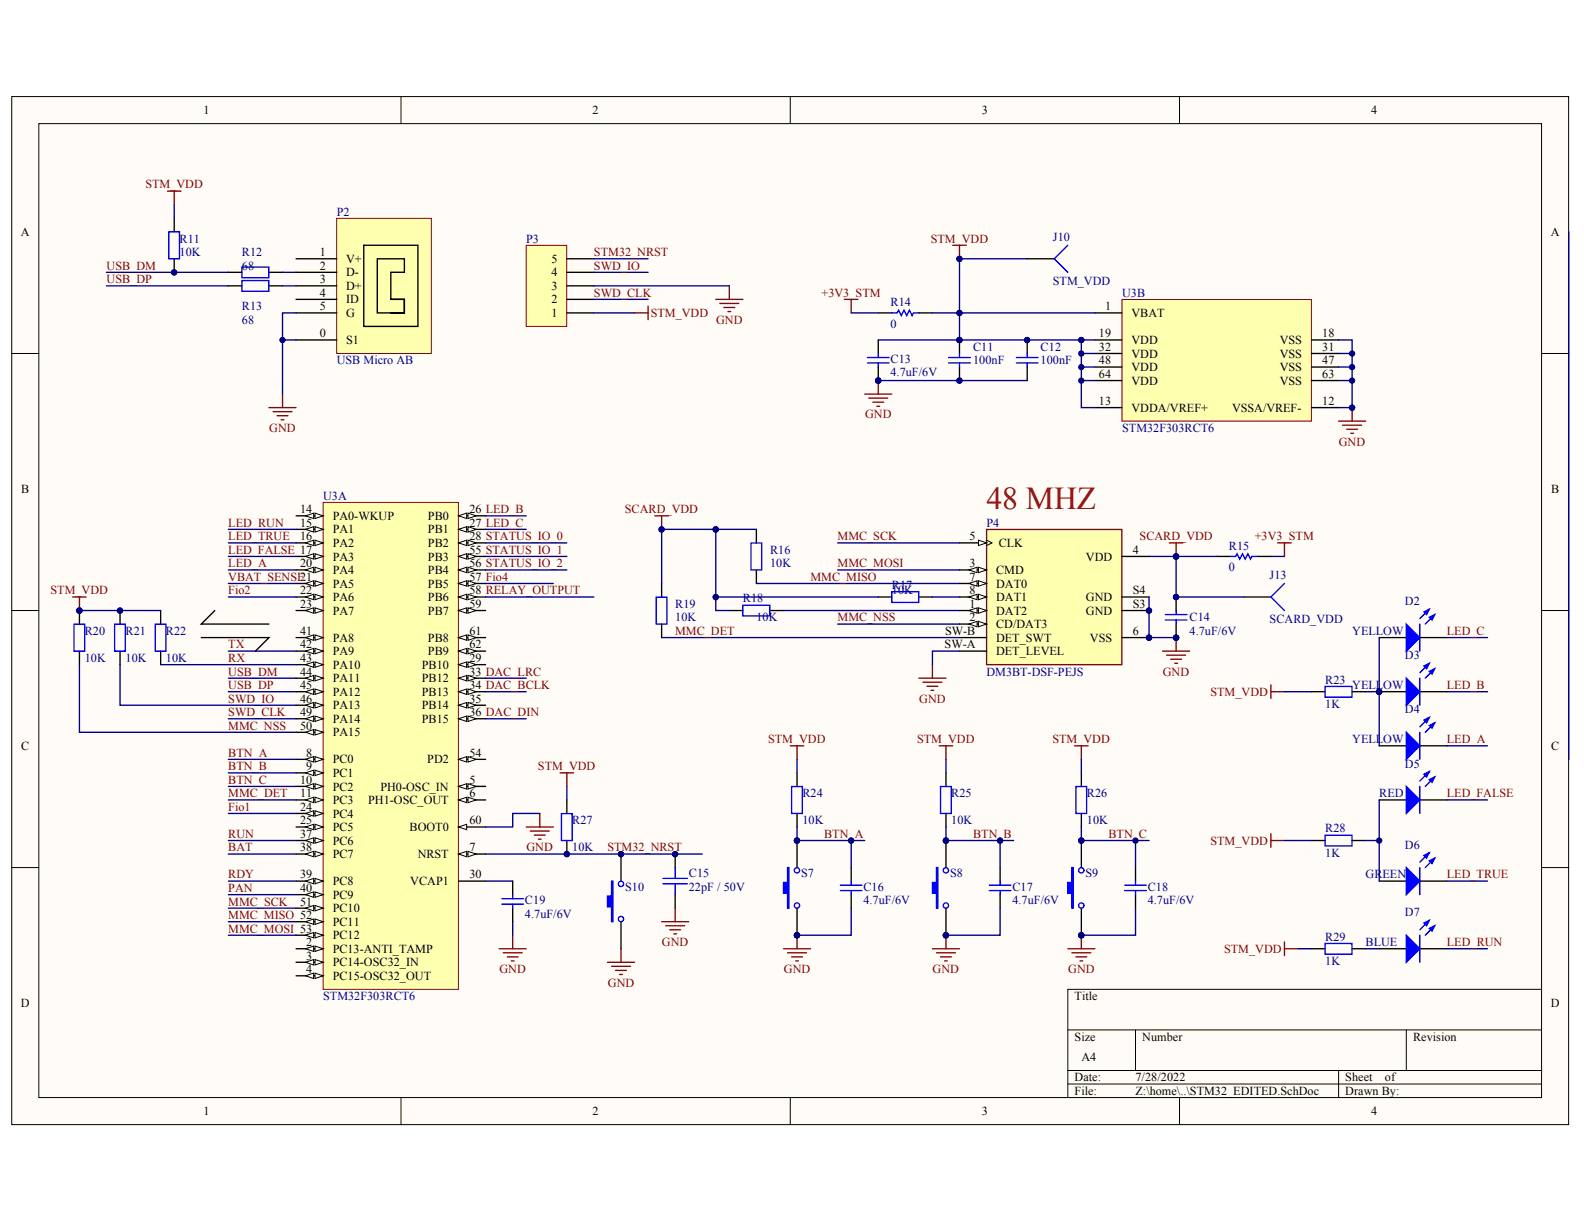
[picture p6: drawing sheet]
<svg xmlns="http://www.w3.org/2000/svg" width="279mm" height="216mm" viewBox="0 0 279 216" stroke-linecap="round" stroke-linejoin="round" font-family="sans-serif">
<defs><g id="words">
<text font-size="5.6" fill="#c00000" x="174" y="89.8">48 MHZ</text>
<g font-size="2.2">
<text x="35.9" y="20.1">1</text>
<text x="104.5" y="20.1">2</text>
<text x="173.2" y="20.1">3</text>
<text x="241.9" y="20.1">4</text>
<text x="3.7" y="41.6">A</text>
<text x="273.5" y="41.6">A</text>
<text x="56.4" y="45.2">1</text>
<text x="56.4" y="47.6">2</text>
<text x="61" y="46.4">V+</text>
<text x="97.3" y="46.4">5</text>
<text x="56.4" y="49.9">3</text>
<text x="56.4" y="52.4">4</text>
<text x="61" y="48.8">D-</text>
<text x="61" y="51.1">D+</text>
<text x="61" y="53.5">ID</text>
<text x="97.3" y="53.5">2</text>
<text x="97.3" y="51.1">3</text>
<text x="97.3" y="48.8">4</text>
<text x="56.4" y="59.5">0</text>
<text x="56.4" y="54.7">5</text>
<text x="61" y="55.9">G</text>
<text x="97.3" y="55.9">1</text>
<text x="193.8" y="59.5">19</text>
<text x="194.9" y="54.7">1</text>
<text x="199.6" y="55.9">VBAT</text>
<text x="233.2" y="59.5">18</text>
<text x="61" y="60.7">S1</text>
<text x="193.8" y="61.9">32</text>
<text x="193.8" y="64.3">48</text>
<text x="199.6" y="60.7">VDD</text>
<text x="199.6" y="63.1">VDD</text>
<text x="199.6" y="65.5">VDD</text>
<text x="225.7" y="60.7">VSS</text>
<text x="225.7" y="63.1">VSS</text>
<text x="225.7" y="65.5">VSS</text>
<text x="233.2" y="61.9">31</text>
<text x="233.2" y="64.3">47</text>
<text x="193.8" y="71.4">13</text>
<text x="193.8" y="66.7">64</text>
<text x="199.6" y="67.8">VDD</text>
<text x="225.7" y="67.8">VSS</text>
<text x="233.2" y="71.4">12</text>
<text x="233.2" y="66.7">63</text>
<text x="199.6" y="72.6">VDDA/VREF+</text>
<text x="217.3" y="72.6">VSSA/VREF-</text>
<text x="3.8" y="86.9">B</text>
<text x="273.6" y="86.9">B</text>
<text x="52.9" y="90.5">14</text>
<text x="52.9" y="92.9">15</text>
<text x="52.9" y="95.3">16</text>
<text x="58.7" y="91.7">PA0-WKUP</text>
<text x="58.7" y="94.1">PA1</text>
<text x="75.5" y="91.7">PB0</text>
<text x="75.5" y="94.1">PB1</text>
<text x="82.8" y="90.5">26 LED_B</text>
<text x="82.8" y="92.9">27 LED_C</text>
<text x="82.8" y="95.3">28 STATUS_IO_0</text>
<text x="171" y="95.3">5</text>
<text x="52.9" y="100.1">20</text>
<text x="58.7" y="96.5">PA2</text>
<text x="58.7" y="98.9">PA3</text>
<text x="58.7" y="101.3">PA4</text>
<text x="75.5" y="96.5">PB2</text>
<text x="75.5" y="98.9">PB3</text>
<text x="75.5" y="101.3">PB4</text>
<text x="82.8" y="97.7">55 STATUS_IO_1</text>
<text x="82.8" y="100.1">56 STATUS_IO_2</text>
<text x="171" y="100.1">3</text>
<text x="175.7" y="101.3">CMD</text>
<text x="176.2" y="96.5">CLK</text>
<text x="191.5" y="98.9">VDD</text>
<text x="199.8" y="97.7">4</text>
<text x="52.9" y="104.8">22</text>
<text x="52.9" y="107.2">23</text>
<text x="58.7" y="103.6">PA5</text>
<text x="58.7" y="106">PA6</text>
<text x="75.5" y="103.6">PB5</text>
<text x="75.5" y="106">PB6</text>
<text x="82.8" y="102.5">57 Fio4</text>
<text x="82.8" y="104.8">58 RELAY_OUTPUT</text>
<text x="82.8" y="107.2">59</text>
<text x="171" y="102.5">7</text>
<text x="171" y="104.8">8</text>
<text x="171" y="107.2">1</text>
<text x="175.7" y="103.6">DAT0</text>
<text x="175.7" y="106">DAT1</text>
<text x="191.5" y="106">GND</text>
<text x="199.8" y="107.2">S3</text>
<text x="199.8" y="104.8">S4</text>
<text x="52.9" y="112">41</text>
<text x="58.7" y="108.4">PA7</text>
<text x="58.7" y="113.2">PA8</text>
<text x="75.5" y="108.4">PB7</text>
<text x="75.5" y="113.2">PB8</text>
<text x="82.8" y="112">61</text>
<text x="166.7" y="112">SW-B</text>
<text x="171" y="109.6">2</text>
<text x="175.7" y="108.4">DAT2</text>
<text x="175.7" y="110.8">CD/DAT3</text>
<text x="175.7" y="113.2">DET_SWT</text>
<text x="191.5" y="108.4">GND</text>
<text x="192.3" y="113.2">VSS</text>
<text x="199.8" y="112">6</text>
<text x="52.9" y="114.4">42</text>
<text x="52.9" y="116.8">43</text>
<text x="52.9" y="119.2">44</text>
<text x="58.7" y="115.6">PA9</text>
<text x="58.7" y="118">PA10</text>
<text x="74.4" y="118">PB10</text>
<text x="75.5" y="115.6">PB9</text>
<text x="82.8" y="116.8">29</text>
<text x="82.8" y="119.2">33 DAC_LRC</text>
<text x="82.8" y="114.4">62</text>
<text x="166.6" y="114.4">SW-A</text>
<text x="175.7" y="115.6">DET_LEVEL</text>
<text x="52.9" y="121.5">45</text>
<text x="52.9" y="123.9">46</text>
<text x="58.7" y="120.4">PA11</text>
<text x="58.7" y="122.7">PA12</text>
<text x="58.7" y="125.1">PA13</text>
<text x="74.4" y="120.4">PB12</text>
<text x="74.4" y="122.7">PB13</text>
<text x="74.4" y="125.1">PB14</text>
<text x="82.8" y="121.5">34 DAC_BCLK</text>
<text x="82.8" y="123.9">35</text>
<text x="52.9" y="126.3">49</text>
<text x="52.9" y="128.7">50</text>
<text x="58.7" y="127.5">PA14</text>
<text x="58.7" y="129.9">PA15</text>
<text x="74.4" y="127.5">PB15</text>
<text x="82.8" y="126.3">36 DAC_DIN</text>
<text x="3.8" y="132.3">C</text>
<text x="54" y="133.5">8</text>
<text x="54" y="135.9">9</text>
<text x="58.7" y="134.7">PC0</text>
<text x="58.7" y="137">PC1</text>
<text x="75.4" y="134.7">PD2</text>
<text x="82.8" y="133.5">54</text>
<text x="273.6" y="132.3">C</text>
<text x="52.9" y="138.3">10</text>
<text x="52.9" y="140.6">11</text>
<text x="52.9" y="143">24</text>
<text x="58.7" y="139.4">PC2</text>
<text x="58.7" y="141.8">PC3</text>
<text x="64.9" y="141.8">PH1-OSC_OUT</text>
<text x="67.1" y="139.4">PH0-OSC_IN</text>
<text x="82.8" y="138.3">5</text>
<text x="82.8" y="140.6">6</text>
<text x="52.9" y="145.4">25</text>
<text x="52.9" y="147.8">37</text>
<text x="58.7" y="144.2">PC4</text>
<text x="58.7" y="146.6">PC5</text>
<text x="58.7" y="149">PC6</text>
<text x="72.2" y="146.6">BOOT0</text>
<text x="82.8" y="145.4">60</text>
<text x="52.9" y="150.2">38</text>
<text x="52.9" y="154.9">39</text>
<text x="58.7" y="151.4">PC7</text>
<text x="73.7" y="151.4">NRST</text>
<text x="82.8" y="150.2">7</text>
<text x="82.8" y="154.9">30</text>
<text x="52.9" y="157.3">40</text>
<text x="52.9" y="159.7">51</text>
<text x="58.7" y="156.2">PC8</text>
<text x="58.7" y="158.5">PC9</text>
<text x="58.7" y="160.9">PC10</text>
<text x="72.4" y="156.2">VCAP1</text>
<text x="54" y="166.9">2</text>
<text x="58.7" y="163.3">PC11</text>
<text x="58.7" y="165.7">PC12</text>
<text x="54" y="169.3">3</text>
<text x="54" y="171.6">4</text>
<text x="58.7" y="168.1">PC13-ANTI_TAMP</text>
<text x="58.7" y="170.5">PC14-OSC32_IN</text>
<text x="58.7" y="172.8">PC15-OSC32_OUT</text>
<text x="3.7" y="177.6">D</text>
<text x="189.6" y="176.4">Title</text>
<text x="273.5" y="177.6">D</text>
<text x="189.6" y="183.6">Size</text>
<text x="201.5" y="183.6">Number</text>
<text x="249.3" y="183.6">Revision</text>
<text x="189.6" y="190.7">Date:</text>
<text x="190.7" y="187.2">A4</text>
<text x="200.3" y="190.7">7/28/2022</text>
<text x="237.3" y="190.7">Sheet</text>
<text x="244.3" y="190.7">of</text>
<text x="35.9" y="196.7">1</text>
<text x="104.5" y="196.7">2</text>
<text x="173.2" y="196.7">3</text>
<text x="189.6" y="193.1">File:</text>
<text x="200.3" y="193.1">Z:\home\..\STM32_EDITED.SchDoc</text>
<text x="237.3" y="193.1">Drawn By:</text>
<text x="241.9" y="196.7">4</text>
</g>
<g font-size="2.2" fill="#800000">
<text x="25.6" y="33.2">STM_VDD</text>
<text x="18.8" y="47.6">USB_DM</text>
<text x="104.8" y="45.2">STM32_NRST</text>
<text x="104.8" y="47.6">SWD_IO</text>
<text x="164.2" y="42.8">STM_VDD</text>
<text x="18.8" y="49.9">USB_DP</text>
<text x="104.8" y="52.4">SWD_CLK</text>
<text x="144.9" y="52.4">+3V3_STM</text>
<text x="114.8" y="55.9">STM_VDD</text>
<text x="126.3" y="57.1">GND</text>
<text x="47.5" y="76.2">GND</text>
<text x="152.6" y="73.8">GND</text>
<text x="236.2" y="78.6">GND</text>
<text x="40.3" y="92.9">LED_RUN</text>
<text x="40.3" y="95.3">LED_TRUE</text>
<text x="110.2" y="90.5">SCARD_VDD</text>
<text x="147.7" y="95.3">MMC_SCK</text>
<text x="201" y="95.3">SCARD_VDD</text>
<text x="221.3" y="95.3">+3V3_STM</text>
<text x="40.3" y="97.7">LED_FALSE 17</text>
<text x="40.3" y="100.1">LED_A</text>
<text x="147.7" y="100.1">MMC_MOSI</text>
<text x="8.9" y="104.8">STM_VDD</text>
<text x="40.3" y="102.5">VBAT_SENSE21</text>
<text x="40.3" y="104.8">Fio2</text>
<text x="143" y="102.5">MMC_MISO</text>
<text x="119.1" y="112">MMC_DET</text>
<text x="147.7" y="109.6">MMC_NSS</text>
<text x="255.2" y="112">LED_C</text>
<text x="40.3" y="119.2">USB_DM</text>
<text x="40.3" y="114.4">TX</text>
<text x="40.3" y="116.8">RX</text>
<text x="205.1" y="119.2">GND</text>
<text x="40.3" y="121.5">USB_DP</text>
<text x="40.3" y="123.9">SWD_IO</text>
<text x="162.1" y="123.9">GND</text>
<text x="213.5" y="122.7">STM_VDD</text>
<text x="255.2" y="121.5">LED_B</text>
<text x="40.3" y="128.7">MMC_NSS</text>
<text x="40.3" y="126.3">SWD_CLK</text>
<text x="135.5" y="131.1">STM_VDD</text>
<text x="161.8" y="131.1">STM_VDD</text>
<text x="185.6" y="131.1">STM_VDD</text>
<text x="255.2" y="131.1">LED_A</text>
<text x="40.3" y="133.5">BTN_A</text>
<text x="40.3" y="135.9">BTN_B</text>
<text x="94.9" y="135.9">STM_VDD</text>
<text x="40.3" y="138.3">BTN_C</text>
<text x="40.3" y="140.6">MMC_DET</text>
<text x="40.3" y="143">Fio1</text>
<text x="255.2" y="140.6">LED_FALSE</text>
<text x="40.3" y="147.8">RUN</text>
<text x="145.4" y="147.8">BTN_A</text>
<text x="171.6" y="147.8">BTN_B</text>
<text x="195.5" y="147.8">BTN_C</text>
<text x="213.5" y="149">STM_VDD</text>
<text x="40.3" y="154.9">RDY</text>
<text x="40.3" y="150.2">BAT</text>
<text x="92.9" y="150.2">GND</text>
<text x="107.1" y="150.2">STM32_NRST</text>
<text x="255.2" y="154.9">LED_TRUE</text>
<text x="40.3" y="159.7">MMC_SCK</text>
<text x="40.3" y="157.3">PAN</text>
<text x="40.3" y="162.1">MMC_MISO 52</text>
<text x="40.3" y="164.5">MMC_MOSI 53</text>
<text x="116.8" y="166.9">GND</text>
<text x="255.2" y="166.9">LED_RUN</text>
<text x="88.1" y="171.6">GND</text>
<text x="138.3" y="171.6">GND</text>
<text x="164.5" y="171.6">GND</text>
<text x="188.4" y="171.6">GND</text>
<text x="215.9" y="168.1">STM_VDD</text>
<text x="107.2" y="174.1">GND</text>
</g>
<g font-size="2.2" fill="#000080">
<text x="59.4" y="38">P2</text>
<text x="31.7" y="45.2">10K</text>
<text x="31.7" y="42.8">R11</text>
<text x="42.7" y="47.6">68</text>
<text x="42.7" y="45.2">R12</text>
<text x="92.8" y="42.8">P3</text>
<text x="185.7" y="42.6">J10</text>
<text x="157.1" y="54">R14</text>
<text x="185.7" y="50.2">STM_VDD</text>
<text x="197.9" y="52.4">U3B</text>
<text x="42.7" y="57.1">68</text>
<text x="42.7" y="54.7">R13</text>
<text x="157.1" y="57.8">0</text>
<text x="59.4" y="64.3">USB Micro AB</text>
<text x="157.1" y="64">C13</text>
<text x="171.6" y="64.3">100nF</text>
<text x="171.6" y="61.9">C11</text>
<text x="183.6" y="64.3">100nF</text>
<text x="183.6" y="61.9">C12</text>
<text x="157.1" y="66.4">4.7uF/6V</text>
<text x="197.9" y="76.2">STM32F303RCT6</text>
<text x="57" y="88.1">U3A</text>
<text x="174" y="92.9">P4</text>
<text x="135.8" y="100.1">10K</text>
<text x="135.8" y="97.7">R16</text>
<text x="216.8" y="97">R15</text>
<text x="216.8" y="100.8">0</text>
<text x="119.1" y="107.2">R19</text>
<text x="131" y="106.3">R18</text>
<text x="157.3" y="104.8">10K</text>
<text x="157.3" y="103.9">R17</text>
<text x="223.9" y="102.2">J13</text>
<text x="247.8" y="106.8">D2</text>
<text x="15" y="112">R20</text>
<text x="22.1" y="112">R21</text>
<text x="29.3" y="112">R22</text>
<text x="119.1" y="109.6">10K</text>
<text x="133.4" y="109.6">10K</text>
<text x="209.8" y="112">4.7uF/6V</text>
<text x="209.8" y="109.6">C14</text>
<text x="223.9" y="109.8">SCARD_VDD</text>
<text x="238.5" y="112">YELLOW</text>
<text x="15" y="116.8">10K</text>
<text x="22.1" y="116.8">10K</text>
<text x="29.3" y="116.8">10K</text>
<text x="174" y="119.2">DM3BT-DSF-PEJS</text>
<text x="247.8" y="116.3">D3</text>
<text x="233.7" y="124.9">1K</text>
<text x="233.7" y="120.6">R23</text>
<text x="238.5" y="121.5">YELLOW</text>
<text x="247.8" y="125.8">D4</text>
<text x="238.5" y="131.1">YELLOW</text>
<text x="247.8" y="135.4">D5</text>
<text x="141.5" y="140.6">R24</text>
<text x="167.8" y="140.6">R25</text>
<text x="191.7" y="140.6">R26</text>
<text x="243.3" y="140.6">RED</text>
<text x="100.9" y="145.4">R27</text>
<text x="141.5" y="145.4">10K</text>
<text x="167.8" y="145.4">10K</text>
<text x="191.7" y="145.4">10K</text>
<text x="233.7" y="146.8">R28</text>
<text x="247.8" y="149.7">D6</text>
<text x="100.9" y="150.2">10K</text>
<text x="121.5" y="154.7">C15</text>
<text x="141.3" y="154.7">S7</text>
<text x="167.6" y="154.7">S8</text>
<text x="191.5" y="154.7">S9</text>
<text x="233.7" y="151.1">1K</text>
<text x="240.9" y="154.9">GREEN</text>
<text x="92.6" y="159.5">C19</text>
<text x="92.6" y="161.9">4.7uF/6V</text>
<text x="110.3" y="157.1">S10</text>
<text x="121.5" y="157.1">22pF / 50V</text>
<text x="152.3" y="157.1">C16</text>
<text x="152.3" y="159.5">4.7uF/6V</text>
<text x="178.6" y="157.1">C17</text>
<text x="178.6" y="159.5">4.7uF/6V</text>
<text x="202.4" y="157.1">C18</text>
<text x="202.4" y="159.5">4.7uF/6V</text>
<text x="247.8" y="161.6">D7</text>
<text x="233.7" y="165.9">R29</text>
<text x="240.9" y="166.9">BLUE</text>
<text x="233.7" y="170.2">1K</text>
<text x="57" y="176.4">STM32F303RCT6</text>
</g>
</g></defs>
<g fill="#fffcf8" stroke="#000" stroke-width=".18">
<path d="M2.1 17h274.6v181.4h-274.6z"/>
<path d="M6.8 21.8h265.1v171.8h-265.1z"/>
</g>
<g fill="none" stroke="#000" stroke-width=".18">
<path d="M70.7 17v4.8M139.4 17v4.8M208.1 17v4.8M2.1 62.4h4.7M271.9 62.4h4.8M2.1 107.7h4.7M271.9 107.7h4.8M2.1 153h4.7M271.9 153h4.8M271.9 174.5h-83.5v19.1M70.7 193.6v4.8M139.4 193.6v4.8"/>
<path d="M188.4 181.7h83.5M188.4 188.8h83.5M188.4 191.2h83.5M200.3 181.7v7.1M208.1 193.6v4.8M236.1 188.8v4.8M248.1 181.7v7.1"/>
</g>
<path d="M100 141.1v2.4M100 148.3v2.3M231.3 148.3h2.4M238.5 148.3h2.4M243.3 155.4h4.8M250.4 155.4h4.8" fill="none" stroke="#000" stroke-width=".24"/>
<circle cx="100" cy="150.7" r=".47" fill="#000080" stroke="#000080" stroke-width=".18"/>
<path d="M99 143.5h1.9v4.8h-1.9zM233.7 147.3h4.8v1.9h-4.8z" fill="none" stroke="#00f" stroke-width=".24"/>
<path d="M98.8 136.3h2.4M100 136.3v2.4" fill="none" stroke="#800000" stroke-width=".24"/>
<path d="M248.1 153l2.3 2.4-2.3 2.4z" fill="#00f"/>
<path d="M248.1 153l2.3 2.4-2.3 2.4zM252.1 150.4l-1.7 1.7M253.1 151.4l-1.7 1.6" fill="none" stroke="#00f" stroke-width=".24"/>
<path d="M252.1 151.8l1-.4-.5 .9z" fill="#00f"/>
<path d="M252.1 151.8l1-.4-.5 .9z" fill="none" stroke="#00f" stroke-width=".24"/>
<path d="M251.2 150.9l.9-.5-.5 1z" fill="#00f"/>
<path d="M250.4 153v4.8M251.2 150.9l.9-.5-.5 1z" fill="none" stroke="#00f" stroke-width=".24"/>
<path d="M243.3 141.1h4.8M250.4 141.1h4.8" fill="none" stroke="#000" stroke-width=".24"/>
<path d="M248.1 138.7l2.3 2.4-2.3 2.4z" fill="#00f"/>
<path d="M248.1 138.7l2.3 2.4-2.3 2.4zM252.1 136.1l-1.7 1.7M253.1 137l-1.7 1.7" fill="none" stroke="#00f" stroke-width=".24"/>
<path d="M252.1 137.5l1-.5-.5 1z" fill="#00f"/>
<path d="M252.1 137.5l1-.5-.5 1z" fill="none" stroke="#00f" stroke-width=".24"/>
<path d="M251.2 136.6l.9-.5-.5 .9z" fill="#00f"/>
<path d="M250.4 138.7v4.8M251.2 136.6l.9-.5-.5 .9z" fill="none" stroke="#00f" stroke-width=".24"/>
<path d="M224.2 147.1v2.4M224.2 148.3h2.4" fill="none" stroke="#800000" stroke-width=".24"/>
<path d="M243.3 131.6h4.8M250.4 131.6h4.8" fill="none" stroke="#000" stroke-width=".24"/>
<path d="M248.1 129.2l2.3 2.4-2.3 2.3z" fill="#00f"/>
<path d="M248.1 129.2l2.3 2.4-2.3 2.3zM252.1 126.5l-1.7 1.7M253.1 127.5l-1.7 1.7" fill="none" stroke="#00f" stroke-width=".24"/>
<path d="M252.1 128l1-.5-.5 1z" fill="#00f"/>
<path d="M252.1 128l1-.5-.5 1z" fill="none" stroke="#00f" stroke-width=".24"/>
<path d="M251.2 127l.9-.5-.5 1z" fill="#00f"/>
<path d="M250.4 129.2v4.7M251.2 127l.9-.5-.5 1z" fill="none" stroke="#00f" stroke-width=".24"/>
<path d="M243.3 122h4.8M250.4 122h4.8" fill="none" stroke="#000" stroke-width=".24"/>
<circle cx="243.3" cy="122" r=".47" fill="#000080" stroke="#000080" stroke-width=".18"/>
<path d="M248.1 119.6l2.3 2.4-2.3 2.4z" fill="#00f"/>
<path d="M248.1 119.6l2.3 2.4-2.3 2.4zM252.1 117l-1.7 1.7M253.1 118l-1.7 1.6" fill="none" stroke="#00f" stroke-width=".24"/>
<path d="M252.1 118.4l1-.4-.5 .9z" fill="#00f"/>
<path d="M252.1 118.4l1-.4-.5 .9z" fill="none" stroke="#00f" stroke-width=".24"/>
<path d="M251.2 117.5l.9-.5-.5 1z" fill="#00f"/>
<path d="M250.4 119.6v4.8M251.2 117.5l.9-.5-.5 1z" fill="none" stroke="#00f" stroke-width=".24"/>
<circle cx="243.3" cy="122" r=".47" fill="#000080" stroke="#000080" stroke-width=".18"/>
<path d="M243.3 112.5h4.8M250.4 112.5h4.8" fill="none" stroke="#000" stroke-width=".24"/>
<path d="M248.1 110.1l2.3 2.4-2.3 2.4z" fill="#00f"/>
<path d="M248.1 110.1l2.3 2.4-2.3 2.4zM252.1 107.5l-1.7 1.6M253.1 108.4l-1.7 1.7" fill="none" stroke="#00f" stroke-width=".24"/>
<path d="M252.1 108.9l1-.5-.5 1z" fill="#00f"/>
<path d="M252.1 108.9l1-.5-.5 1z" fill="none" stroke="#00f" stroke-width=".24"/>
<path d="M251.2 107.9l.9-.4-.5 .9z" fill="#00f"/>
<path d="M250.4 110.1v4.8M251.2 107.9l.9-.4-.5 .9zM233.7 121.1h4.8v1.9h-4.8zM233.7 166.4h4.8v1.9h-4.8z" fill="none" stroke="#00f" stroke-width=".24"/>
<path d="M231.3 122h2.4M238.5 122h2.4M231.3 167.3h2.4M238.5 167.3h2.4M243.3 167.3h4.8M250.4 167.3h4.8" fill="none" stroke="#000" stroke-width=".24"/>
<path d="M224.2 120.8v2.4M224.2 122h2.4" fill="none" stroke="#800000" stroke-width=".24"/>
<path d="M248.1 165l2.3 2.3-2.3 2.4z" fill="#00f"/>
<path d="M248.1 165l2.3 2.3-2.3 2.4zM252.1 162.3l-1.7 1.7M253.1 163.3l-1.7 1.7" fill="none" stroke="#00f" stroke-width=".24"/>
<path d="M252.1 163.8l1-.5-.5 .9z" fill="#00f"/>
<path d="M252.1 163.8l1-.5-.5 .9z" fill="none" stroke="#00f" stroke-width=".24"/>
<path d="M251.2 162.8l.9-.5-.5 1z" fill="#00f"/>
<path d="M250.4 165v4.7M251.2 162.8l.9-.5-.5 1z" fill="none" stroke="#00f" stroke-width=".24"/>
<path d="M226.6 166.2v2.3M226.6 167.3h2.4" fill="none" stroke="#800000" stroke-width=".24"/>
<path d="M92.8 43.3h7.2v14.3h-7.2z" fill="#ffffb0" stroke="#800000" stroke-width=".18"/>
<g fill="none" stroke="#000" stroke-width=".24">
<path d="M30.7 38.5v2.4M30.7 45.6v2.4M40.3 50.4h2.4M40.3 48h2.4M47.4 50.4h2.4M47.4 48h2.4M100 55.2h4.8M100 52.8h4.8M100 50.4h4.8M100 48h4.8M100 45.6h4.8M133.4 93.4v2.4"/>
<path d="M128.6 107.7h2.4M133.4 100.5v2.4M135.8 107.7h2.4M154.9 105.3h2.4M162.1 105.3h2.4M140.6 136.3v2.4M166.9 136.3v2.4M190.7 136.3v2.4M140.6 143.5v2.4M166.9 143.5v2.4M190.7 143.5v2.4"/>
</g>
<g fill="none" stroke="#800000" stroke-width=".24">
<path d="M29.5 33.7h2.4M30.7 33.7v2.4M111.9 55.2h2.4M114.3 54v2.4M126.3 52.8h4.7M127 53.5h3.3M127.7 54.2h1.9M128.4 55h.5M128.6 50.4v2.4M47.4 71.9h4.8M48.2 72.6h3.3M48.9 73.3h1.9"/>
<path d="M49.6 74h.5M49.8 69.5v2.4M206.3 95.8h2.4M207.5 95.8v2.3M139.4 131.6h2.4M140.6 131.6v2.3M165.7 131.6h2.4M166.9 131.6v2.3M189.5 131.6h2.4M190.7 131.6v2.3M138.2 167.3h4.8M138.9 168.1h3.4"/>
<path d="M139.6 168.8h1.9M140.3 169.5h.5M140.6 165v2.3M164.5 167.3h4.7M165.2 168.1h3.3M165.9 168.8h1.9M166.6 169.5h.5M166.9 165v2.3M188.4 167.3h4.7M189.1 168.1h3.3M189.8 168.8h1.9M190.5 169.5h.5"/>
<path d="M190.7 165v2.3"/>
</g>
<path d="M29.8 40.9h1.9v4.7h-1.9zM42.7 47.1h4.7v1.9h-4.7zM42.7 49.5h4.7v1.9h-4.7zM132.5 95.8h1.9v4.7h-1.9zM131 106.8h4.8v1.8h-4.8zM157.3 104.4h4.8v1.9h-4.8zM139.6 138.7h1.9v4.8h-1.9zM165.9 138.7h1.9v4.8h-1.9zM189.8 138.7h1.9v4.8h-1.9z" fill="none" stroke="#00f" stroke-width=".24"/>
<g fill="#000080" stroke="#000080" stroke-width=".18">
<circle cx="140.6" cy="165" r=".47"/>
<circle cx="166.8" cy="165" r=".47"/>
<circle cx="190.7" cy="165" r=".47"/>
<circle cx="207.4" cy="98.2" r=".47"/>
<circle cx="30.7" cy="48" r=".47"/>
</g>
<path d="M197.9 52.8h33.4v21.5h-33.4z" fill="#ffffb0" stroke="#800000" stroke-width=".18"/>
<path d="M193.1 55.2h4.8M193.1 60h4.8M231.3 60h4.8M193.1 71.9h4.8M193.1 62.4h4.8M193.1 64.7h4.8M193.1 67.1h4.8M231.3 71.9h4.8M231.3 62.4h4.8M231.3 64.7h4.8M231.3 67.1h4.8" fill="none" stroke="#000" stroke-width=".24"/>
<path d="M57 88.6h23.9v85.9h-23.9z" fill="#ffffb0" stroke="#800000" stroke-width=".18"/>
<path d="M52.2 91h4.8" fill="none" stroke="#000" stroke-width=".24"/>
<path d="M55.6 90.5l1.4 .5-1.4 .5z" fill="#fffcf8"/>
<path d="M55.6 90.5l1.4 .5-1.4 .5z" fill="none" stroke="#000" stroke-width=".18"/>
<path d="M53.9 91l1.4-.5v1z" fill="#fffcf8"/>
<path d="M53.9 91l1.4-.5v1z" fill="none" stroke="#000" stroke-width=".18"/>
<path d="M52.2 93.4h4.8" fill="none" stroke="#000" stroke-width=".24"/>
<path d="M55.6 92.9l1.4 .5-1.4 .5z" fill="#fffcf8"/>
<path d="M55.6 92.9l1.4 .5-1.4 .5z" fill="none" stroke="#000" stroke-width=".18"/>
<path d="M53.9 93.4l1.4-.5v1z" fill="#fffcf8"/>
<path d="M53.9 93.4l1.4-.5v1z" fill="none" stroke="#000" stroke-width=".18"/>
<path d="M52.2 95.8h4.8" fill="none" stroke="#000" stroke-width=".24"/>
<path d="M55.6 95.3l1.4 .5-1.4 .4z" fill="#fffcf8"/>
<path d="M55.6 95.3l1.4 .5-1.4 .4z" fill="none" stroke="#000" stroke-width=".18"/>
<path d="M53.9 95.8l1.4-.5v.9z" fill="#fffcf8"/>
<path d="M53.9 95.8l1.4-.5v.9z" fill="none" stroke="#000" stroke-width=".18"/>
<path d="M52.2 98.1h4.8" fill="none" stroke="#000" stroke-width=".24"/>
<path d="M55.6 97.7l1.4 .4-1.4 .5z" fill="#fffcf8"/>
<path d="M55.6 97.7l1.4 .4-1.4 .5z" fill="none" stroke="#000" stroke-width=".18"/>
<path d="M53.9 98.1l1.4-.4v.9z" fill="#fffcf8"/>
<path d="M53.9 98.1l1.4-.4v.9z" fill="none" stroke="#000" stroke-width=".18"/>
<path d="M52.2 100.5h4.8" fill="none" stroke="#000" stroke-width=".24"/>
<path d="M55.6 100.1l1.4 .4-1.4 .5z" fill="#fffcf8"/>
<path d="M55.6 100.1l1.4 .4-1.4 .5z" fill="none" stroke="#000" stroke-width=".18"/>
<path d="M53.9 100.5l1.4-.4v.9z" fill="#fffcf8"/>
<path d="M53.9 100.5l1.4-.4v.9z" fill="none" stroke="#000" stroke-width=".18"/>
<path d="M52.2 102.9h4.8" fill="none" stroke="#000" stroke-width=".24"/>
<path d="M55.6 102.4l1.4 .5-1.4 .5z" fill="#fffcf8"/>
<path d="M55.6 102.4l1.4 .5-1.4 .5z" fill="none" stroke="#000" stroke-width=".18"/>
<path d="M53.9 102.9l1.4-.5v1z" fill="#fffcf8"/>
<path d="M53.9 102.9l1.4-.5v1z" fill="none" stroke="#000" stroke-width=".18"/>
<path d="M52.2 105.3h4.8" fill="none" stroke="#000" stroke-width=".24"/>
<path d="M55.6 104.8l1.4 .5-1.4 .5z" fill="#fffcf8"/>
<path d="M55.6 104.8l1.4 .5-1.4 .5z" fill="none" stroke="#000" stroke-width=".18"/>
<path d="M53.9 105.3l1.4-.5v1z" fill="#fffcf8"/>
<path d="M53.9 105.3l1.4-.5v1z" fill="none" stroke="#000" stroke-width=".18"/>
<path d="M52.2 107.7h4.8" fill="none" stroke="#000" stroke-width=".24"/>
<path d="M55.6 107.2l1.4 .5-1.4 .5z" fill="#fffcf8"/>
<path d="M55.6 107.2l1.4 .5-1.4 .5z" fill="none" stroke="#000" stroke-width=".18"/>
<path d="M53.9 107.7l1.4-.5v1z" fill="#fffcf8"/>
<path d="M53.9 107.7l1.4-.5v1z" fill="none" stroke="#000" stroke-width=".18"/>
<path d="M80.9 91h4.8" fill="none" stroke="#000" stroke-width=".24"/>
<path d="M80.9 91l1.4-.5v1z" fill="#fffcf8"/>
<path d="M80.9 91l1.4-.5v1z" fill="none" stroke="#000" stroke-width=".18"/>
<path d="M82.6 90.5l1.4 .5-1.4 .5z" fill="#fffcf8"/>
<path d="M82.6 90.5l1.4 .5-1.4 .5z" fill="none" stroke="#000" stroke-width=".18"/>
<path d="M80.9 93.4h4.8" fill="none" stroke="#000" stroke-width=".24"/>
<path d="M80.9 93.4l1.4-.5v1z" fill="#fffcf8"/>
<path d="M80.9 93.4l1.4-.5v1z" fill="none" stroke="#000" stroke-width=".18"/>
<path d="M82.6 92.9l1.4 .5-1.4 .5z" fill="#fffcf8"/>
<path d="M82.6 92.9l1.4 .5-1.4 .5z" fill="none" stroke="#000" stroke-width=".18"/>
<path d="M80.9 95.8h4.8" fill="none" stroke="#000" stroke-width=".24"/>
<path d="M80.9 95.8l1.4-.5v.9z" fill="#fffcf8"/>
<path d="M80.9 95.8l1.4-.5v.9z" fill="none" stroke="#000" stroke-width=".18"/>
<path d="M82.6 95.3l1.4 .5-1.4 .4z" fill="#fffcf8"/>
<path d="M82.6 95.3l1.4 .5-1.4 .4z" fill="none" stroke="#000" stroke-width=".18"/>
<path d="M80.9 117.2h4.8" fill="none" stroke="#000" stroke-width=".24"/>
<path d="M80.9 117.2l1.4-.4v.9z" fill="#fffcf8"/>
<path d="M80.9 117.2l1.4-.4v.9z" fill="none" stroke="#000" stroke-width=".18"/>
<path d="M82.6 116.8l1.4 .4-1.4 .5z" fill="#fffcf8"/>
<path d="M82.6 116.8l1.4 .4-1.4 .5z" fill="none" stroke="#000" stroke-width=".18"/>
<path d="M80.9 119.6h4.8" fill="none" stroke="#000" stroke-width=".24"/>
<path d="M80.9 119.6l1.4-.5v1z" fill="#fffcf8"/>
<path d="M80.9 119.6l1.4-.5v1z" fill="none" stroke="#000" stroke-width=".18"/>
<path d="M82.6 119.1l1.4 .5-1.4 .5z" fill="#fffcf8"/>
<path d="M82.6 119.1l1.4 .5-1.4 .5z" fill="none" stroke="#000" stroke-width=".18"/>
<path d="M80.9 122h4.8" fill="none" stroke="#000" stroke-width=".24"/>
<path d="M80.9 122l1.4-.5v1z" fill="#fffcf8"/>
<path d="M80.9 122l1.4-.5v1z" fill="none" stroke="#000" stroke-width=".18"/>
<path d="M82.6 121.5l1.4 .5-1.4 .5z" fill="#fffcf8"/>
<path d="M82.6 121.5l1.4 .5-1.4 .5z" fill="none" stroke="#000" stroke-width=".18"/>
<path d="M80.9 124.4h4.8" fill="none" stroke="#000" stroke-width=".24"/>
<path d="M80.9 124.4l1.4-.5v1z" fill="#fffcf8"/>
<path d="M80.9 124.4l1.4-.5v1z" fill="none" stroke="#000" stroke-width=".18"/>
<path d="M82.6 123.9l1.4 .5-1.4 .5z" fill="#fffcf8"/>
<path d="M82.6 123.9l1.4 .5-1.4 .5z" fill="none" stroke="#000" stroke-width=".18"/>
<path d="M80.9 126.8h4.8" fill="none" stroke="#000" stroke-width=".24"/>
<path d="M80.9 126.8l1.4-.5v1z" fill="#fffcf8"/>
<path d="M80.9 126.8l1.4-.5v1z" fill="none" stroke="#000" stroke-width=".18"/>
<path d="M82.6 126.3l1.4 .5-1.4 .5z" fill="#fffcf8"/>
<path d="M82.6 126.3l1.4 .5-1.4 .5z" fill="none" stroke="#000" stroke-width=".18"/>
<path d="M52.2 112.5h4.8" fill="none" stroke="#000" stroke-width=".24"/>
<path d="M55.6 112l1.4 .5-1.4 .4z" fill="#fffcf8"/>
<path d="M55.6 112l1.4 .5-1.4 .4z" fill="none" stroke="#000" stroke-width=".18"/>
<path d="M53.9 112.5l1.4-.5v.9z" fill="#fffcf8"/>
<path d="M53.9 112.5l1.4-.5v.9z" fill="none" stroke="#000" stroke-width=".18"/>
<path d="M52.2 114.9h4.8" fill="none" stroke="#000" stroke-width=".24"/>
<path d="M55.6 114.4l1.4 .5-1.4 .4z" fill="#fffcf8"/>
<path d="M55.6 114.4l1.4 .5-1.4 .4z" fill="none" stroke="#000" stroke-width=".18"/>
<path d="M53.9 114.9l1.4-.5v.9z" fill="#fffcf8"/>
<path d="M53.9 114.9l1.4-.5v.9z" fill="none" stroke="#000" stroke-width=".18"/>
<path d="M52.2 117.2h4.8" fill="none" stroke="#000" stroke-width=".24"/>
<path d="M55.6 116.8l1.4 .4-1.4 .5z" fill="#fffcf8"/>
<path d="M55.6 116.8l1.4 .4-1.4 .5z" fill="none" stroke="#000" stroke-width=".18"/>
<path d="M53.9 117.2l1.4-.4v.9z" fill="#fffcf8"/>
<path d="M53.9 117.2l1.4-.4v.9z" fill="none" stroke="#000" stroke-width=".18"/>
<path d="M52.2 119.6h4.8" fill="none" stroke="#000" stroke-width=".24"/>
<path d="M55.6 119.1l1.4 .5-1.4 .5z" fill="#fffcf8"/>
<path d="M55.6 119.1l1.4 .5-1.4 .5z" fill="none" stroke="#000" stroke-width=".18"/>
<path d="M53.9 119.6l1.4-.5v1z" fill="#fffcf8"/>
<path d="M53.9 119.6l1.4-.5v1z" fill="none" stroke="#000" stroke-width=".18"/>
<path d="M52.2 122h4.8" fill="none" stroke="#000" stroke-width=".24"/>
<path d="M55.6 121.5l1.4 .5-1.4 .5z" fill="#fffcf8"/>
<path d="M55.6 121.5l1.4 .5-1.4 .5z" fill="none" stroke="#000" stroke-width=".18"/>
<path d="M53.9 122l1.4-.5v1z" fill="#fffcf8"/>
<path d="M53.9 122l1.4-.5v1z" fill="none" stroke="#000" stroke-width=".18"/>
<path d="M52.2 124.4h4.8" fill="none" stroke="#000" stroke-width=".24"/>
<path d="M55.6 123.9l1.4 .5-1.4 .5z" fill="#fffcf8"/>
<path d="M55.6 123.9l1.4 .5-1.4 .5z" fill="none" stroke="#000" stroke-width=".18"/>
<path d="M53.9 124.4l1.4-.5v1z" fill="#fffcf8"/>
<path d="M53.9 124.4l1.4-.5v1z" fill="none" stroke="#000" stroke-width=".18"/>
<path d="M52.2 126.8h4.8" fill="none" stroke="#000" stroke-width=".24"/>
<path d="M55.6 126.3l1.4 .5-1.4 .5z" fill="#fffcf8"/>
<path d="M55.6 126.3l1.4 .5-1.4 .5z" fill="none" stroke="#000" stroke-width=".18"/>
<path d="M53.9 126.8l1.4-.5v1z" fill="#fffcf8"/>
<path d="M53.9 126.8l1.4-.5v1z" fill="none" stroke="#000" stroke-width=".18"/>
<path d="M52.2 129.2h4.8" fill="none" stroke="#000" stroke-width=".24"/>
<path d="M55.6 128.7l1.4 .5-1.4 .4z" fill="#fffcf8"/>
<path d="M55.6 128.7l1.4 .5-1.4 .4z" fill="none" stroke="#000" stroke-width=".18"/>
<path d="M53.9 129.2l1.4-.5v.9z" fill="#fffcf8"/>
<path d="M53.9 129.2l1.4-.5v.9z" fill="none" stroke="#000" stroke-width=".18"/>
<path d="M80.9 98.1h4.8" fill="none" stroke="#000" stroke-width=".24"/>
<path d="M80.9 98.1l1.4-.4v.9z" fill="#fffcf8"/>
<path d="M80.9 98.1l1.4-.4v.9z" fill="none" stroke="#000" stroke-width=".18"/>
<path d="M82.6 97.7l1.4 .4-1.4 .5z" fill="#fffcf8"/>
<path d="M82.6 97.7l1.4 .4-1.4 .5z" fill="none" stroke="#000" stroke-width=".18"/>
<path d="M80.9 100.5h4.8" fill="none" stroke="#000" stroke-width=".24"/>
<path d="M80.9 100.5l1.4-.4v.9z" fill="#fffcf8"/>
<path d="M80.9 100.5l1.4-.4v.9z" fill="none" stroke="#000" stroke-width=".18"/>
<path d="M82.6 100.1l1.4 .4-1.4 .5z" fill="#fffcf8"/>
<path d="M82.6 100.1l1.4 .4-1.4 .5z" fill="none" stroke="#000" stroke-width=".18"/>
<path d="M80.9 102.9h4.8" fill="none" stroke="#000" stroke-width=".24"/>
<path d="M80.9 102.9l1.4-.5v1z" fill="#fffcf8"/>
<path d="M80.9 102.9l1.4-.5v1z" fill="none" stroke="#000" stroke-width=".18"/>
<path d="M82.6 102.4l1.4 .5-1.4 .5z" fill="#fffcf8"/>
<path d="M82.6 102.4l1.4 .5-1.4 .5z" fill="none" stroke="#000" stroke-width=".18"/>
<path d="M80.9 105.3h4.8" fill="none" stroke="#000" stroke-width=".24"/>
<path d="M80.9 105.3l1.4-.5v1z" fill="#fffcf8"/>
<path d="M80.9 105.3l1.4-.5v1z" fill="none" stroke="#000" stroke-width=".18"/>
<path d="M82.6 104.8l1.4 .5-1.4 .5z" fill="#fffcf8"/>
<path d="M82.6 104.8l1.4 .5-1.4 .5z" fill="none" stroke="#000" stroke-width=".18"/>
<path d="M80.9 107.7h4.8" fill="none" stroke="#000" stroke-width=".24"/>
<path d="M80.9 107.7l1.4-.5v1z" fill="#fffcf8"/>
<path d="M80.9 107.7l1.4-.5v1z" fill="none" stroke="#000" stroke-width=".18"/>
<path d="M82.6 107.2l1.4 .5-1.4 .5z" fill="#fffcf8"/>
<path d="M82.6 107.2l1.4 .5-1.4 .5z" fill="none" stroke="#000" stroke-width=".18"/>
<path d="M80.9 112.5h4.8" fill="none" stroke="#000" stroke-width=".24"/>
<path d="M80.9 112.5l1.4-.5v.9z" fill="#fffcf8"/>
<path d="M80.9 112.5l1.4-.5v.9z" fill="none" stroke="#000" stroke-width=".18"/>
<path d="M82.6 112l1.4 .5-1.4 .4z" fill="#fffcf8"/>
<path d="M82.6 112l1.4 .5-1.4 .4z" fill="none" stroke="#000" stroke-width=".18"/>
<path d="M80.9 114.9h4.8" fill="none" stroke="#000" stroke-width=".24"/>
<path d="M80.9 114.9l1.4-.5v.9z" fill="#fffcf8"/>
<path d="M80.9 114.9l1.4-.5v.9z" fill="none" stroke="#000" stroke-width=".18"/>
<path d="M82.6 114.4l1.4 .5-1.4 .4z" fill="#fffcf8"/>
<path d="M82.6 114.4l1.4 .5-1.4 .4z" fill="none" stroke="#000" stroke-width=".18"/>
<path d="M52.2 167.3h4.8" fill="none" stroke="#000" stroke-width=".24"/>
<path d="M55.6 166.9l1.4 .4-1.4 .5z" fill="#fffcf8"/>
<path d="M55.6 166.9l1.4 .4-1.4 .5z" fill="none" stroke="#000" stroke-width=".18"/>
<path d="M53.9 167.3l1.4-.4v.9z" fill="#fffcf8"/>
<path d="M53.9 167.3l1.4-.4v.9z" fill="none" stroke="#000" stroke-width=".18"/>
<path d="M52.2 169.7h4.8" fill="none" stroke="#000" stroke-width=".24"/>
<path d="M55.6 169.3l1.4 .4-1.4 .5z" fill="#fffcf8"/>
<path d="M55.6 169.3l1.4 .4-1.4 .5z" fill="none" stroke="#000" stroke-width=".18"/>
<path d="M53.9 169.7l1.4-.4v.9z" fill="#fffcf8"/>
<path d="M53.9 169.7l1.4-.4v.9z" fill="none" stroke="#000" stroke-width=".18"/>
<path d="M52.2 172.1h4.8" fill="none" stroke="#000" stroke-width=".24"/>
<path d="M55.6 171.6l1.4 .5-1.4 .5z" fill="#fffcf8"/>
<path d="M55.6 171.6l1.4 .5-1.4 .5z" fill="none" stroke="#000" stroke-width=".18"/>
<path d="M53.9 172.1l1.4-.5v1z" fill="#fffcf8"/>
<path d="M53.9 172.1l1.4-.5v1z" fill="none" stroke="#000" stroke-width=".18"/>
<path d="M52.2 133.9h4.8" fill="none" stroke="#000" stroke-width=".24"/>
<path d="M55.6 133.5l1.4 .4-1.4 .5z" fill="#fffcf8"/>
<path d="M55.6 133.5l1.4 .4-1.4 .5z" fill="none" stroke="#000" stroke-width=".18"/>
<path d="M53.9 133.9l1.4-.4v.9z" fill="#fffcf8"/>
<path d="M53.9 133.9l1.4-.4v.9z" fill="none" stroke="#000" stroke-width=".18"/>
<path d="M52.2 136.3h4.8" fill="none" stroke="#000" stroke-width=".24"/>
<path d="M55.6 135.8l1.4 .5-1.4 .5z" fill="#fffcf8"/>
<path d="M55.6 135.8l1.4 .5-1.4 .5z" fill="none" stroke="#000" stroke-width=".18"/>
<path d="M53.9 136.3l1.4-.5v1z" fill="#fffcf8"/>
<path d="M53.9 136.3l1.4-.5v1z" fill="none" stroke="#000" stroke-width=".18"/>
<path d="M52.2 138.7h4.8" fill="none" stroke="#000" stroke-width=".24"/>
<path d="M55.6 138.2l1.4 .5-1.4 .5z" fill="#fffcf8"/>
<path d="M55.6 138.2l1.4 .5-1.4 .5z" fill="none" stroke="#000" stroke-width=".18"/>
<path d="M53.9 138.7l1.4-.5v1z" fill="#fffcf8"/>
<path d="M53.9 138.7l1.4-.5v1z" fill="none" stroke="#000" stroke-width=".18"/>
<path d="M52.2 141.1h4.8" fill="none" stroke="#000" stroke-width=".24"/>
<path d="M55.6 140.6l1.4 .5-1.4 .5z" fill="#fffcf8"/>
<path d="M55.6 140.6l1.4 .5-1.4 .5z" fill="none" stroke="#000" stroke-width=".18"/>
<path d="M53.9 141.1l1.4-.5v1z" fill="#fffcf8"/>
<path d="M53.9 141.1l1.4-.5v1z" fill="none" stroke="#000" stroke-width=".18"/>
<path d="M52.2 143.5h4.8" fill="none" stroke="#000" stroke-width=".24"/>
<path d="M55.6 143l1.4 .5-1.4 .5z" fill="#fffcf8"/>
<path d="M55.6 143l1.4 .5-1.4 .5z" fill="none" stroke="#000" stroke-width=".18"/>
<path d="M53.9 143.5l1.4-.5v1z" fill="#fffcf8"/>
<path d="M53.9 143.5l1.4-.5v1z" fill="none" stroke="#000" stroke-width=".18"/>
<path d="M52.2 145.9h4.8" fill="none" stroke="#000" stroke-width=".24"/>
<path d="M55.6 145.4l1.4 .5-1.4 .4z" fill="#fffcf8"/>
<path d="M55.6 145.4l1.4 .5-1.4 .4z" fill="none" stroke="#000" stroke-width=".18"/>
<path d="M53.9 145.9l1.4-.5v.9z" fill="#fffcf8"/>
<path d="M53.9 145.9l1.4-.5v.9z" fill="none" stroke="#000" stroke-width=".18"/>
<path d="M52.2 148.3h4.8" fill="none" stroke="#000" stroke-width=".24"/>
<path d="M55.6 147.8l1.4 .5-1.4 .4z" fill="#fffcf8"/>
<path d="M55.6 147.8l1.4 .5-1.4 .4z" fill="none" stroke="#000" stroke-width=".18"/>
<path d="M53.9 148.3l1.4-.5v.9z" fill="#fffcf8"/>
<path d="M53.9 148.3l1.4-.5v.9z" fill="none" stroke="#000" stroke-width=".18"/>
<path d="M52.2 150.6h4.8" fill="none" stroke="#000" stroke-width=".24"/>
<path d="M55.6 150.2l1.4 .4-1.4 .5z" fill="#fffcf8"/>
<path d="M55.6 150.2l1.4 .4-1.4 .5z" fill="none" stroke="#000" stroke-width=".18"/>
<path d="M53.9 150.6l1.4-.4v.9z" fill="#fffcf8"/>
<path d="M53.9 150.6l1.4-.4v.9z" fill="none" stroke="#000" stroke-width=".18"/>
<path d="M52.2 155.4h4.8" fill="none" stroke="#000" stroke-width=".24"/>
<path d="M55.6 154.9l1.4 .5-1.4 .5z" fill="#fffcf8"/>
<path d="M55.6 154.9l1.4 .5-1.4 .5z" fill="none" stroke="#000" stroke-width=".18"/>
<path d="M53.9 155.4l1.4-.5v1z" fill="#fffcf8"/>
<path d="M53.9 155.4l1.4-.5v1z" fill="none" stroke="#000" stroke-width=".18"/>
<path d="M52.2 157.8h4.8" fill="none" stroke="#000" stroke-width=".24"/>
<path d="M55.6 157.3l1.4 .5-1.4 .5z" fill="#fffcf8"/>
<path d="M55.6 157.3l1.4 .5-1.4 .5z" fill="none" stroke="#000" stroke-width=".18"/>
<path d="M53.9 157.8l1.4-.5v1z" fill="#fffcf8"/>
<path d="M53.9 157.8l1.4-.5v1z" fill="none" stroke="#000" stroke-width=".18"/>
<path d="M52.2 160.2h4.8" fill="none" stroke="#000" stroke-width=".24"/>
<path d="M55.6 159.7l1.4 .5-1.4 .5z" fill="#fffcf8"/>
<path d="M55.6 159.7l1.4 .5-1.4 .5z" fill="none" stroke="#000" stroke-width=".18"/>
<path d="M53.9 160.2l1.4-.5v1z" fill="#fffcf8"/>
<path d="M53.9 160.2l1.4-.5v1z" fill="none" stroke="#000" stroke-width=".18"/>
<path d="M52.2 162.6h4.8" fill="none" stroke="#000" stroke-width=".24"/>
<path d="M55.6 162.1l1.4 .5-1.4 .5z" fill="#fffcf8"/>
<path d="M55.6 162.1l1.4 .5-1.4 .5z" fill="none" stroke="#000" stroke-width=".18"/>
<path d="M53.9 162.6l1.4-.5v1z" fill="#fffcf8"/>
<path d="M53.9 162.6l1.4-.5v1z" fill="none" stroke="#000" stroke-width=".18"/>
<path d="M52.2 165h4.8" fill="none" stroke="#000" stroke-width=".24"/>
<path d="M55.6 164.5l1.4 .5-1.4 .4z" fill="#fffcf8"/>
<path d="M55.6 164.5l1.4 .5-1.4 .4z" fill="none" stroke="#000" stroke-width=".18"/>
<path d="M53.9 165l1.4-.5v.9z" fill="#fffcf8"/>
<path d="M53.9 165l1.4-.5v.9z" fill="none" stroke="#000" stroke-width=".18"/>
<path d="M80.9 133.9h4.8" fill="none" stroke="#000" stroke-width=".24"/>
<path d="M80.9 133.9l1.4-.4v.9z" fill="#fffcf8"/>
<path d="M80.9 133.9l1.4-.4v.9z" fill="none" stroke="#000" stroke-width=".18"/>
<path d="M82.6 133.5l1.4 .4-1.4 .5z" fill="#fffcf8"/>
<path d="M82.6 133.5l1.4 .4-1.4 .5z" fill="none" stroke="#000" stroke-width=".18"/>
<path d="M80.9 138.7h4.8" fill="none" stroke="#000" stroke-width=".24"/>
<path d="M80.9 138.7l1.4-.5v1z" fill="#fffcf8"/>
<path d="M80.9 138.7l1.4-.5v1z" fill="none" stroke="#000" stroke-width=".18"/>
<path d="M82.6 138.2l1.4 .5-1.4 .5z" fill="#fffcf8"/>
<path d="M82.6 138.2l1.4 .5-1.4 .5z" fill="none" stroke="#000" stroke-width=".18"/>
<path d="M80.9 141.1h4.8" fill="none" stroke="#000" stroke-width=".24"/>
<path d="M80.9 141.1l1.4-.5v1z" fill="#fffcf8"/>
<path d="M80.9 141.1l1.4-.5v1z" fill="none" stroke="#000" stroke-width=".18"/>
<path d="M82.6 140.6l1.4 .5-1.4 .5z" fill="#fffcf8"/>
<path d="M82.6 140.6l1.4 .5-1.4 .5z" fill="none" stroke="#000" stroke-width=".18"/>
<path d="M80.9 150.6h4.8" fill="none" stroke="#000" stroke-width=".24"/>
<path d="M80.9 150.6l1.4-.4v.9z" fill="#fffcf8"/>
<path d="M80.9 150.6l1.4-.4v.9z" fill="none" stroke="#000" stroke-width=".18"/>
<path d="M82.6 150.2l1.4 .4-1.4 .5z" fill="#fffcf8"/>
<path d="M82.6 150.2l1.4 .4-1.4 .5z" fill="none" stroke="#000" stroke-width=".18"/>
<path d="M80.9 155.4h4.8M80.9 145.9h4.8" fill="none" stroke="#000" stroke-width=".24"/>
<path d="M80.9 145.9l1.4-.5v.9z" fill="#fffcf8"/>
<path d="M80.9 145.9l1.4-.5v.9z" fill="none" stroke="#000" stroke-width=".18"/>
<g fill="none" stroke="#800000" stroke-width=".24">
<path d="M148.9 52.8h2.4M150.1 52.8v2.4M152.5 69.5h4.8M153.2 70.2h3.4M154 70.9h1.9M154.7 71.7h.5M154.9 67.1v2.4M236.1 74.3h4.8M236.8 75h3.4M237.5 75.7h2M238.3 76.4h.4M238.5 71.9v2.4"/>
<path d="M115.5 91h2.4M116.7 91v2.4M225.4 95.8h2.4M226.6 95.8v2.3M12.8 105.3h2.4M14 105.3v2.4M92.8 145.9h4.8M93.5 146.6h3.4M94.3 147.3h1.9M95 148h.4M95.2 143.5v2.4M88 167.3h4.8"/>
<path d="M88.8 168.1h3.3M89.5 168.8h1.9M90.2 169.5h.5M90.4 165v2.3M107.2 169.7h4.7M107.9 170.5h3.3M108.6 171.2h1.9M109.3 171.9h.5M109.5 167.3v2.4"/>
</g>
<g fill="#000080" stroke="#000080" stroke-width=".18">
<circle cx="238.5" cy="71.9" r=".47"/>
<circle cx="243.3" cy="122" r=".47"/>
<circle cx="190.7" cy="148.3" r=".47"/>
<circle cx="207.4" cy="98.2" r=".47"/>
<circle cx="49.8" cy="60" r=".47"/>
<circle cx="190.7" cy="67.1" r=".47"/>
<circle cx="190.7" cy="64.7" r=".47"/>
<circle cx="190.7" cy="62.4" r=".47"/>
<circle cx="190.7" cy="60" r=".47"/>
<circle cx="238.5" cy="62.4" r=".47"/>
<circle cx="238.5" cy="64.7" r=".47"/>
<circle cx="238.5" cy="67.1" r=".47"/>
<circle cx="243.3" cy="148.3" r=".47"/>
<circle cx="116.7" cy="93.4" r=".47"/>
<circle cx="154.9" cy="67.1" r=".47"/>
<circle cx="169.2" cy="67.1" r=".47"/>
<circle cx="169.2" cy="60" r=".47"/>
<circle cx="21.2" cy="107.7" r=".47"/>
<circle cx="14" cy="107.7" r=".47"/>
<circle cx="109.5" cy="150.7" r=".47"/>
</g>
<g fill="none" stroke="#000080" stroke-width=".24">
<path d="M30.7 36.1v2.4M49.8 50.4h2.4M49.8 48h2.4M49.8 60h2.4M52.2 55.2h-2.4v14.3M104.8 55.2h7.1M104.8 50.4h23.8M104.8 52.8h9.5M104.8 48h9.5M104.8 45.6h9.5M150.1 55.2h4.8M154.9 60h35.8v11.9h2.4"/>
<path d="M190.7 60h2.4M236.1 60h2.4v11.9h-2.4M276.7 40.9v93M190.7 67.1h2.4M190.7 64.7h2.4M190.7 62.4h2.4M236.1 67.1h2.4M236.1 64.7h2.4M236.1 62.4h2.4M40.3 98.1h11.9M40.3 95.8h11.9M40.3 93.4h11.9"/>
<path d="M85.7 98.1h14.3M85.7 95.8h14.3M85.7 93.4h7.1M85.7 91h7.1M147.8 95.8h21.4M202.7 98.1h11.9M224.2 98.1h2.4M14 117.2v12h38.2M14 107.7h14.3M21.2 117.2v7.2h31M28.3 117.2h23.9M40.3 100.5h11.9"/>
<path d="M40.3 119.6h11.9M40.3 114.9h11.9M85.7 100.5h14.3M85.7 119.6h7.1M85.7 105.3h19.1M133.4 102.9h35.8M147.8 110.1h21.4M147.8 100.5h21.4M243.3 112.5v9.5h-2.4M255.2 112.5h7.2M40.3 122h11.9M40.3 126.8h11.9"/>
<path d="M40.3 133.9h11.9M40.3 136.3h11.9M40.3 138.7h11.9M85.7 122h7.1M85.7 126.8h7.1M100 138.7v2.4M140.6 133.9v2.4M166.9 133.9v2.4M190.7 133.9v2.4M226.6 122h4.7M243.3 122v9.6M255.2 122h7.2"/>
<path d="M255.2 131.6h7.2M40.3 155.4h11.9M40.3 148.3h11.9M40.3 157.8h11.9M40.3 150.6h11.9M85.7 155.4h4.7M85.7 150.6h38.2M95.2 143.5h-4.8v2.4h-4.7M190.7 145.9v2.4h12M226.6 148.3h4.7M240.9 148.3h2.4M243.3 141.1v14.3"/>
<path d="M255.2 155.4h7.2M255.2 141.1h7.2M40.3 160.2h11.9M40.3 162.6h11.9M40.3 165h11.9M90.4 162.6v2.4M229 167.3h2.3M240.9 167.3h2.4M255.2 167.3h7.2"/>
</g>
<g fill="none" stroke="#000" stroke-width=".24">
<path d="M154.9 60v2.4M154.9 55.2h2.4M162.1 55.2h2.4M169.2 60v2.4M154.9 64.7v2.4M169.2 64.7v2.4M214.6 98.1h2.4M221.8 98.1h2.4M14 107.7v2.4M14 114.9v2.3M21.2 107.7v2.4M21.2 114.9v2.3"/>
<path d="M28.3 107.7v2.4M28.3 114.9v2.3M109.5 150.6v4.8M109.5 162.6v4.7"/>
</g>
<g fill="none" stroke="#00f" stroke-width=".24">
<path d="M157.3 55.2h1l.2-.5 .5 1 .5-1 .4 1 .5-1 .5 1 .2-.5h1M153 63.1h3.8M153 64h3.8M154.9 62.4v.7M154.9 64v.7M167.3 63.1h3.9M167.3 64h3.9M169.2 62.4v.7M169.2 64v.7M217 98.1h1l.2-.4 .5 .9 .5-.9 .4 .9 .5-.9 .5 .9 .2-.5h1M13.1 110.1h1.8v4.8h-1.8zM20.2 110.1h1.9v4.8h-1.9z"/>
<path d="M27.4 110.1h1.9v4.8h-1.9z"/>
</g>
<path d="M107.9 155.4h.2v7.2h-.2v-2.6h-.7v-2h.7z" fill-rule="evenodd" fill="#00f"/>
<g fill="none" stroke="#00f" stroke-width=".24">
<path d="M107.9 155.4h.2v7.2h-.2v-2.6h-.7v-2h.7z"/>
<circle cx="109.5" cy="155.9" r=".47"/>
<circle cx="109.5" cy="162.1" r=".47"/>
</g>
<g fill="#000080" stroke="#000080" stroke-width=".18">
<circle cx="109.5" cy="150.7" r=".47"/>
<circle cx="140.6" cy="165" r=".47"/>
<circle cx="140.6" cy="148.3" r=".47"/>
</g>
<path d="M18.8 50.4h21.5M18.8 48h21.5" fill="none" stroke="#000080" stroke-width=".24"/>
<path d="M140.6 148.3v4.7M140.6 160.2v4.8" fill="none" stroke="#000" stroke-width=".24"/>
<path d="M138.9 153h.3v7.2h-.3v-2.6h-.7v-1.9h.7z" fill-rule="evenodd" fill="#00f"/>
<g fill="none" stroke="#00f" stroke-width=".24">
<path d="M138.9 153h.3v7.2h-.3v-2.6h-.7v-1.9h.7z"/>
<circle cx="140.6" cy="153.5" r=".47"/>
<circle cx="140.6" cy="159.7" r=".47"/>
</g>
<g fill="#000080" stroke="#000080" stroke-width=".18">
<circle cx="140.6" cy="165" r=".47"/>
<circle cx="140.6" cy="148.3" r=".47"/>
<circle cx="166.8" cy="165" r=".47"/>
<circle cx="166.8" cy="148.3" r=".47"/>
</g>
<path d="M166.9 148.3v4.7M166.9 160.2v4.8" fill="none" stroke="#000" stroke-width=".24"/>
<path d="M165.2 153h.2v7.2h-.2v-2.6h-.7v-1.9h.7z" fill-rule="evenodd" fill="#00f"/>
<g fill="none" stroke="#00f" stroke-width=".24">
<path d="M165.2 153h.2v7.2h-.2v-2.6h-.7v-1.9h.7z"/>
<circle cx="166.8" cy="153.5" r=".47"/>
<circle cx="166.8" cy="159.7" r=".47"/>
</g>
<g fill="#000080" stroke="#000080" stroke-width=".18">
<circle cx="166.8" cy="165" r=".47"/>
<circle cx="166.8" cy="148.3" r=".47"/>
<circle cx="190.7" cy="165" r=".47"/>
<circle cx="190.7" cy="148.3" r=".47"/>
</g>
<path d="M190.7 148.3v4.7M190.7 160.2v4.8" fill="none" stroke="#000" stroke-width=".24"/>
<path d="M189.1 153h.2v7.2h-.2v-2.6h-.7v-1.9h.7z" fill-rule="evenodd" fill="#00f"/>
<g fill="none" stroke="#00f" stroke-width=".24">
<path d="M179.3 63.1h3.8M179.3 64h3.8M181.2 62.4v.7M181.2 64v.7M115.7 105.3h1.9v4.8h-1.9zM116.9 155.9h4.3M116.9 154.9h4.3M119.1 153v1.9M119.1 155.9v1.9M148.2 156.1h3.8M148.2 157.1h3.8M150.1 155.4v.7"/>
<path d="M150.1 157.1v.7M174.5 156.1h3.8M174.5 157.1h3.8M176.4 155.4v.7M176.4 157.1v.7M189.1 153h.2v7.2h-.2v-2.6h-.7v-1.9h.7zM198.4 156.1h3.8M198.4 157.1h3.8M200.3 155.4v.7M200.3 157.1v.7"/>
<circle cx="190.7" cy="153.5" r=".47"/>
<circle cx="190.7" cy="159.7" r=".47"/>
</g>
<g fill="#000080" stroke="#000080" stroke-width=".18">
<circle cx="190.7" cy="165" r=".47"/>
<circle cx="190.7" cy="148.3" r=".47"/>
<circle cx="119.1" cy="150.7" r=".47"/>
<circle cx="126.2" cy="93.4" r=".47"/>
<circle cx="200.3" cy="148.3" r=".47"/>
<circle cx="166.8" cy="148.3" r=".47"/>
<circle cx="176.4" cy="148.3" r=".47"/>
<circle cx="166.8" cy="165" r=".47"/>
<circle cx="140.6" cy="148.3" r=".47"/>
<circle cx="150.1" cy="148.3" r=".47"/>
<circle cx="140.6" cy="165" r=".47"/>
<circle cx="116.7" cy="93.4" r=".47"/>
<circle cx="169.2" cy="55.2" r=".47"/>
<circle cx="169.2" cy="60" r=".47"/>
<circle cx="181.2" cy="60" r=".47"/>
<circle cx="154.9" cy="67.1" r=".47"/>
</g>
<path d="M181.2 60v2.4M181.2 64.7v2.4M116.7 102.9v2.4M116.7 110.1v2.4M119.1 150.6v2.4M119.1 157.8v2.4M150.1 153v2.4M150.1 157.8v2.4M176.4 153v2.4M176.4 157.8v2.4M200.3 153v2.4M200.3 157.8v2.4" fill="none" stroke="#000" stroke-width=".24"/>
<path d="M162.1 119.6h4.8M164.5 117.2v2.4M162.8 120.3h3.3M163.5 121.1h1.9M164.2 121.8h.5M116.7 162.6h4.8M117.4 163.3h3.4M118.1 164h1.9M118.9 164.7h.4M119.1 160.2v2.4" fill="none" stroke="#800000" stroke-width=".24"/>
<g fill="none" stroke="#000080" stroke-width=".24">
<path d="M164.5 55.2h28.6M169.2 55.2v4.8M154.9 67.1h26.3M133.4 93.4h-16.7v9.5M40.3 102.9h11.9M116.7 112.5h52.5M40.3 141.1h11.9M140.6 145.9v2.4h9.5v4.7M166.9 145.9v2.4h9.5v4.7M200.3 148.3v4.7M150.1 160.2v4.8h-9.5M176.4 160.2v4.8h-9.5"/>
<path d="M200.3 160.2v4.8h-9.6"/>
</g>
<path d="M59.4 38.5h16.7v23.9h-16.7z" fill="#ffffb0" stroke="#800000" stroke-width=".18"/>
<g fill="none" stroke="#000" stroke-width=".24">
<path d="M52.2 60h7.2M52.2 45.6h7.2M52.2 48h7.2M52.2 50.4h7.2M52.2 52.8h7.2M52.2 55.2h7.2M64.2 43.3h9.5v14.3h-9.5zM68.9 52.8h2.4v2.4h-4.7v-9.6h4.7v2.4h-2.4v4.8h2.4v2.4h-2.4M181.2 45.6h4.8M207.5 105.3v2.4M207.5 110.1v2.4M219.4 105.3h4.8"/>
<path d="M90.4 155.4v2.4M90.4 160.2v2.4"/>
</g>
<path d="M188.4 43.3l-2.4 2.3 2.4 2.4M205.5 108.4h3.9M205.5 109.4h3.9M207.5 107.7v.7M207.5 109.4v.7M226.6 102.9l-2.4 2.4 2.4 2.4M88.5 158.5h3.8M88.5 159.5h3.8M90.4 157.8v.7M90.4 159.5v.7" fill="none" stroke="#00f" stroke-width=".24"/>
<path d="M181.2 45.6h-12v9.6M126.3 93.4v11.9M207.5 98.1v7.2h11.9M138.2 107.7h31M154.9 105.3h-28.6v2.4h2.3M164.5 105.3h4.7M169.2 114.9h-4.7v2.3M150.1 148.3h2.4M176.4 148.3h2.4" fill="none" stroke="#000080" stroke-width=".24"/>
<g fill="#000080" stroke="#000080" stroke-width=".18">
<circle cx="126.2" cy="105.3" r=".47"/>
<circle cx="126.2" cy="93.4" r=".47"/>
<circle cx="150.1" cy="148.3" r=".47"/>
<circle cx="176.4" cy="148.3" r=".47"/>
<circle cx="169.2" cy="55.2" r=".47"/>
<circle cx="169.2" cy="45.7" r=".47"/>
<circle cx="207.4" cy="112.5" r=".47"/>
<circle cx="207.4" cy="105.3" r=".47"/>
<circle cx="207.4" cy="98.2" r=".47"/>
</g>
<path d="M168.1 43.3h2.3M169.2 43.3v2.3" fill="none" stroke="#800000" stroke-width=".24"/>
<path d="M174 93.4h23.9v23.8h-23.9z" fill="#ffffb0" stroke="#800000" stroke-width=".24"/>
<path d="M169.2 95.8h4.8" fill="none" stroke="#000" stroke-width=".24"/>
<path d="M174 95.3l1 .5-1 .4" fill="none" stroke="#000" stroke-width=".18"/>
<path d="M172.6 95.3l1.4 .5-1.4 .4z" fill="#fffcf8"/>
<path d="M172.6 95.3l1.4 .5-1.4 .4z" fill="none" stroke="#000" stroke-width=".18"/>
<path d="M169.2 100.5h4.8" fill="none" stroke="#000" stroke-width=".24"/>
<path d="M172.6 100.1l1.4 .4-1.4 .5z" fill="#fffcf8"/>
<path d="M172.6 100.1l1.4 .4-1.4 .5z" fill="none" stroke="#000" stroke-width=".18"/>
<path d="M170.9 100.5l1.4-.4v.9z" fill="#fffcf8"/>
<path d="M170.9 100.5l1.4-.4v.9z" fill="none" stroke="#000" stroke-width=".18"/>
<path d="M169.2 102.9h4.8" fill="none" stroke="#000" stroke-width=".24"/>
<path d="M172.6 102.4l1.4 .5-1.4 .5z" fill="#fffcf8"/>
<path d="M172.6 102.4l1.4 .5-1.4 .5z" fill="none" stroke="#000" stroke-width=".18"/>
<path d="M170.9 102.9l1.4-.5v1z" fill="#fffcf8"/>
<path d="M170.9 102.9l1.4-.5v1z" fill="none" stroke="#000" stroke-width=".18"/>
<path d="M169.2 105.3h4.8" fill="none" stroke="#000" stroke-width=".24"/>
<path d="M172.6 104.8l1.4 .5-1.4 .5z" fill="#fffcf8"/>
<path d="M172.6 104.8l1.4 .5-1.4 .5z" fill="none" stroke="#000" stroke-width=".18"/>
<path d="M170.9 105.3l1.4-.5v1z" fill="#fffcf8"/>
<path d="M170.9 105.3l1.4-.5v1z" fill="none" stroke="#000" stroke-width=".18"/>
<path d="M169.2 107.7h4.8" fill="none" stroke="#000" stroke-width=".24"/>
<path d="M172.6 107.2l1.4 .5-1.4 .5z" fill="#fffcf8"/>
<path d="M172.6 107.2l1.4 .5-1.4 .5z" fill="none" stroke="#000" stroke-width=".18"/>
<path d="M170.9 107.7l1.4-.5v1z" fill="#fffcf8"/>
<path d="M170.9 107.7l1.4-.5v1z" fill="none" stroke="#000" stroke-width=".18"/>
<path d="M169.2 110.1h4.8" fill="none" stroke="#000" stroke-width=".24"/>
<path d="M172.6 109.6l1.4 .5-1.4 .5z" fill="#fffcf8"/>
<path d="M172.6 109.6l1.4 .5-1.4 .5z" fill="none" stroke="#000" stroke-width=".18"/>
<path d="M170.9 110.1l1.4-.5v1z" fill="#fffcf8"/>
<path d="M170.9 110.1l1.4-.5v1z" fill="none" stroke="#000" stroke-width=".18"/>
<path d="M197.9 98.1h4.8M35.5 112.5h11.9l-2.3 2.4M37.9 107.7l-2.4 2.4h11.9M169.2 112.5h4.8M169.2 114.9h4.8M197.9 112.5h4.8M197.9 107.7h4.8M197.9 105.3h4.8" fill="none" stroke="#000" stroke-width=".24"/>
<g fill="#000080" stroke="#000080" stroke-width=".18">
<circle cx="202.7" cy="112.5" r=".47"/>
<circle cx="202.7" cy="107.7" r=".47"/>
<circle cx="207.4" cy="112.5" r=".47"/>
</g>
<path d="M205.1 114.9h4.7M205.8 115.6h3.3M206.5 116.3h1.9M207.2 117h.5M207.5 112.5v2.4" fill="none" stroke="#800000" stroke-width=".24"/>
<path d="M40.3 105.3h11.9M85.7 102.9h11.9M202.7 105.3v7.2h4.8M40.3 143.5h11.9" fill="none" stroke="#000080" stroke-width=".24"/>
<use href="#words"/>
</svg>
